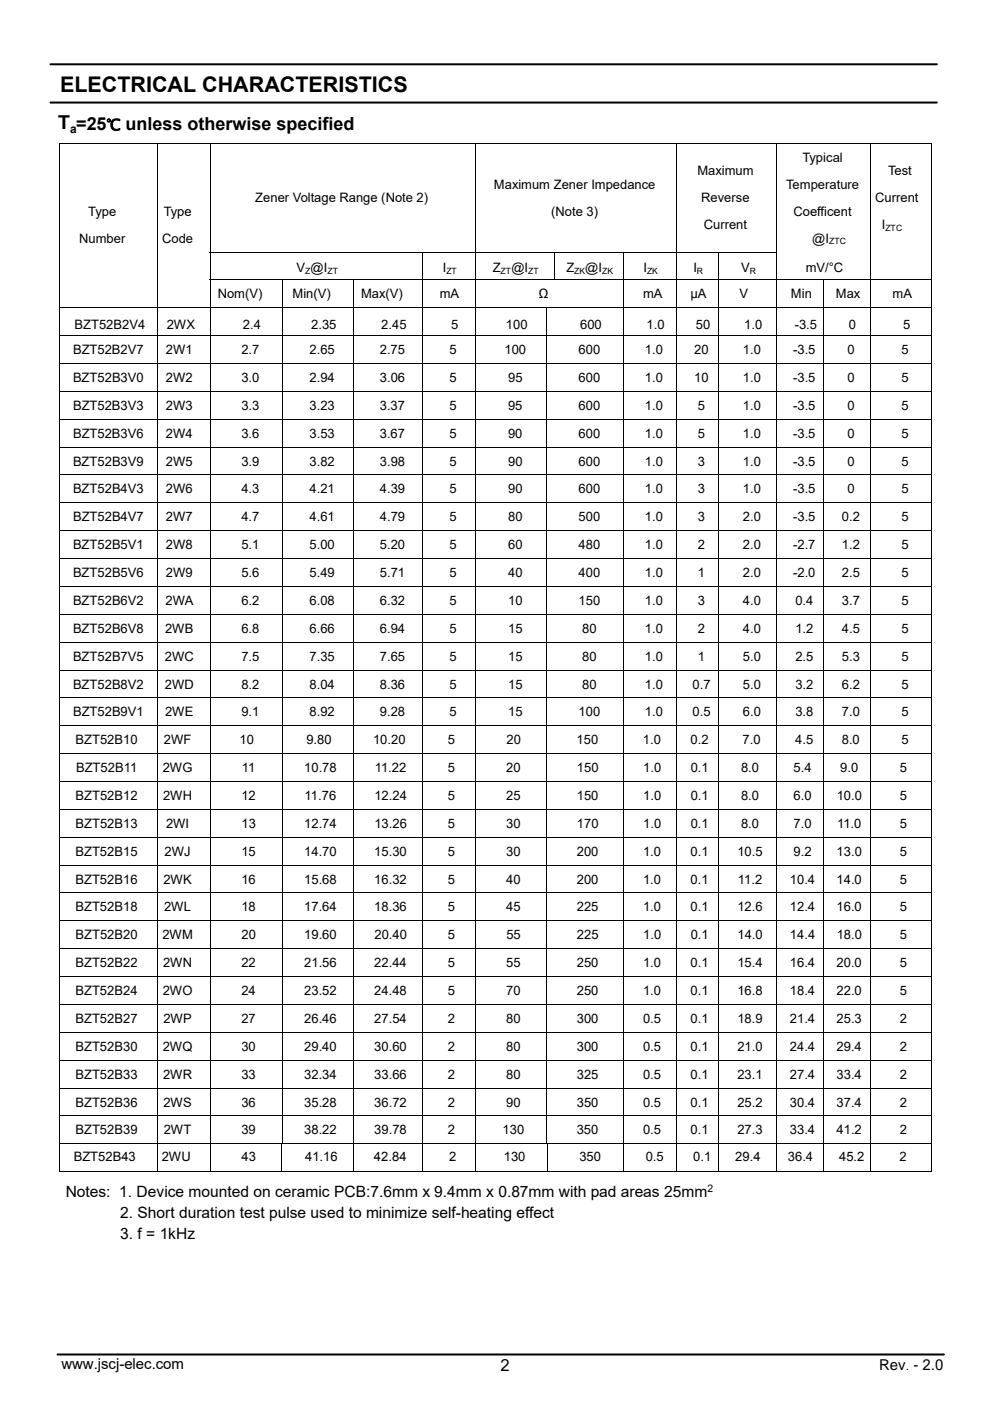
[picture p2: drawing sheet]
<svg xmlns="http://www.w3.org/2000/svg" width="210mm" height="297mm" viewBox="0 0 210 297" stroke-linecap="round" stroke-linejoin="round" font-family="sans-serif">
<defs><g id="words">
<text font-size="4.6" x="12.7" y="19.4">ELECTRICAL CHARACTERISTICS</text>
<text font-size="4.1" x="12.3" y="27.4">T =25</text>
<text font-size="3.8" x="26.6" y="27.6">unless otherwise specified</text>
<text font-size="3.5" x="106.2" y="290.6">2</text>
<g font-size="3.3">
<text x="22.6" y="27.6">℃</text>
<text x="13.9" y="253.9">Notes: 1. Device mounted on ceramic PCB:7.6mm x 9.4mm x 0.87mm with pad areas 25mm</text>
<text x="25.5" y="262.7">3. f = 1kHz</text>
<text x="25.5" y="258.3">2. Short duration test pulse used to minimize self-heating effect</text>
</g>
<g font-size="3.2">
<text x="13" y="290.3">www.jscj-elec.com</text>
<text x="186.5" y="290.5">Rev. - 2.0</text>
</g>
<g font-size="2.8">
<text x="170.2" y="34.3">Typical</text>
<text x="104.8" y="40">Maximum Zener Impedance</text>
<text x="147.9" y="37.2">Maximum</text>
<text x="166.7" y="40">Temperature</text>
<text x="188.3" y="37.2">Test</text>
<text x="18.7" y="45.8">Type</text>
<text x="34.7" y="45.8">Type</text>
<text x="54.1" y="42.9">Zener Voltage Range (Note 2)</text>
<text x="116.9" y="45.7">(Note 3)</text>
<text x="148.7" y="42.9">Reverse</text>
<text x="168.3" y="45.7">Coefficent</text>
<text x="185.6" y="42.9">Current</text>
<text x="16.8" y="51.5">Number</text>
<text x="34.4" y="51.5">Code</text>
<text x="149.3" y="48.6">Current</text>
<text x="172.3" y="51.4">@I</text>
<text x="187" y="48.6">I</text>
<text x="62.9" y="57.7">V @I</text>
<text x="93.9" y="57.7">I</text>
<text x="104.5" y="57.7">Z</text>
<text x="108.5" y="57.7">@I</text>
<text x="120.1" y="57.7">Z</text>
<text x="124.1" y="57.7">@I</text>
<text x="136.5" y="57.7">I</text>
<text x="147.1" y="57.7">I</text>
<text x="157.2" y="57.7">V</text>
<text x="170.9" y="57.7">mV/°C</text>
<text x="46.2" y="63.3">Nom(V)</text>
<text x="62.1" y="63.3">Min(V)</text>
<text x="76.6" y="63.3">Max(V)</text>
<text x="93.3" y="63.3">mA</text>
<text x="114.2" y="63.3">Ω</text>
<text x="136.4" y="63.3">mA</text>
<text x="146.4" y="63.3">μA</text>
<text x="156.8" y="63.3">V</text>
<text x="167.8" y="63.3">Min</text>
<text x="177.3" y="63.3">Max</text>
<text x="189.3" y="63.3">mA</text>
<text x="15.8" y="69.7">BZT52B2V4</text>
<text x="35.4" y="69.7">2WX</text>
<text x="51.5" y="69.7">2.4</text>
<text x="66" y="69.7">2.35</text>
<text x="80.9" y="69.7">2.45</text>
<text x="95.7" y="69.7">5</text>
<text x="107.3" y="69.7">100</text>
<text x="123" y="69.7">600</text>
<text x="137.1" y="69.7">1.0</text>
<text x="147.6" y="69.7">50</text>
<text x="157.9" y="69.7">1.0</text>
<text x="168.6" y="69.7">-3.5</text>
<text x="180.1" y="69.7">0</text>
<text x="191.5" y="69.7">5</text>
<text x="15.5" y="75.1">BZT52B2V7</text>
<text x="35.2" y="75.1">2W1</text>
<text x="51.2" y="75.1">2.7</text>
<text x="65.7" y="75.1">2.65</text>
<text x="80.5" y="75.1">2.75</text>
<text x="95.3" y="75.1">5</text>
<text x="107" y="75.1">100</text>
<text x="122.7" y="75.1">600</text>
<text x="136.8" y="75.1">1.0</text>
<text x="147.2" y="75.1">20</text>
<text x="157.5" y="75.1">1.0</text>
<text x="168.2" y="75.1">-3.5</text>
<text x="179.7" y="75.1">0</text>
<text x="191.2" y="75.1">5</text>
<text x="15.5" y="81">BZT52B3V0</text>
<text x="35.2" y="81">2W2</text>
<text x="51.2" y="81">3.0</text>
<text x="65.7" y="81">2.94</text>
<text x="80.5" y="81">3.06</text>
<text x="95.3" y="81">5</text>
<text x="107.8" y="81">95</text>
<text x="122.7" y="81">600</text>
<text x="136.8" y="81">1.0</text>
<text x="147.2" y="81">10</text>
<text x="157.5" y="81">1.0</text>
<text x="168.2" y="81">-3.5</text>
<text x="179.7" y="81">0</text>
<text x="191.2" y="81">5</text>
<text x="15.5" y="86.9">BZT52B3V3</text>
<text x="35.2" y="86.9">2W3</text>
<text x="51.2" y="86.9">3.3</text>
<text x="65.7" y="86.9">3.23</text>
<text x="80.5" y="86.9">3.37</text>
<text x="95.3" y="86.9">5</text>
<text x="107.8" y="86.9">95</text>
<text x="122.7" y="86.9">600</text>
<text x="136.8" y="86.9">1.0</text>
<text x="148" y="86.9">5</text>
<text x="157.5" y="86.9">1.0</text>
<text x="168.2" y="86.9">-3.5</text>
<text x="179.7" y="86.9">0</text>
<text x="191.2" y="86.9">5</text>
<text x="15.5" y="92.8">BZT52B3V6</text>
<text x="35.2" y="92.8">2W4</text>
<text x="51.2" y="92.8">3.6</text>
<text x="65.7" y="92.8">3.53</text>
<text x="80.5" y="92.8">3.67</text>
<text x="95.3" y="92.8">5</text>
<text x="107.8" y="92.8">90</text>
<text x="122.7" y="92.8">600</text>
<text x="136.8" y="92.8">1.0</text>
<text x="148" y="92.8">5</text>
<text x="157.5" y="92.8">1.0</text>
<text x="168.2" y="92.8">-3.5</text>
<text x="179.7" y="92.8">0</text>
<text x="191.2" y="92.8">5</text>
<text x="15.5" y="98.7">BZT52B3V9</text>
<text x="35.2" y="98.7">2W5</text>
<text x="51.2" y="98.7">3.9</text>
<text x="65.7" y="98.7">3.82</text>
<text x="80.5" y="98.7">3.98</text>
<text x="95.3" y="98.7">5</text>
<text x="107.8" y="98.7">90</text>
<text x="122.7" y="98.7">600</text>
<text x="136.8" y="98.7">1.0</text>
<text x="148" y="98.7">3</text>
<text x="157.5" y="98.7">1.0</text>
<text x="168.2" y="98.7">-3.5</text>
<text x="179.7" y="98.7">0</text>
<text x="191.2" y="98.7">5</text>
<text x="15.5" y="104.6">BZT52B4V3</text>
<text x="35.2" y="104.6">2W6</text>
<text x="51.2" y="104.6">4.3</text>
<text x="65.7" y="104.6">4.21</text>
<text x="80.5" y="104.6">4.39</text>
<text x="95.3" y="104.6">5</text>
<text x="107.8" y="104.6">90</text>
<text x="122.7" y="104.6">600</text>
<text x="136.8" y="104.6">1.0</text>
<text x="148" y="104.6">3</text>
<text x="157.5" y="104.6">1.0</text>
<text x="168.2" y="104.6">-3.5</text>
<text x="179.7" y="104.6">0</text>
<text x="191.2" y="104.6">5</text>
<text x="15.5" y="110.5">BZT52B4V7</text>
<text x="35.2" y="110.5">2W7</text>
<text x="51.2" y="110.5">4.7</text>
<text x="65.7" y="110.5">4.61</text>
<text x="80.5" y="110.5">4.79</text>
<text x="95.3" y="110.5">5</text>
<text x="107.8" y="110.5">80</text>
<text x="122.7" y="110.5">500</text>
<text x="136.8" y="110.5">1.0</text>
<text x="148" y="110.5">3</text>
<text x="157.5" y="110.5">2.0</text>
<text x="168.2" y="110.5">-3.5</text>
<text x="178.6" y="110.5">0.2</text>
<text x="191.2" y="110.5">5</text>
<text x="15.5" y="116.4">BZT52B5V1</text>
<text x="35.2" y="116.4">2W8</text>
<text x="51.2" y="116.4">5.1</text>
<text x="65.7" y="116.4">5.00</text>
<text x="80.5" y="116.4">5.20</text>
<text x="95.3" y="116.4">5</text>
<text x="107.8" y="116.4">60</text>
<text x="122.7" y="116.4">480</text>
<text x="136.8" y="116.4">1.0</text>
<text x="148" y="116.4">2</text>
<text x="157.5" y="116.4">2.0</text>
<text x="168.2" y="116.4">-2.7</text>
<text x="178.6" y="116.4">1.2</text>
<text x="191.2" y="116.4">5</text>
<text x="15.5" y="122.3">BZT52B5V6</text>
<text x="35.2" y="122.3">2W9</text>
<text x="51.2" y="122.3">5.6</text>
<text x="65.7" y="122.3">5.49</text>
<text x="80.5" y="122.3">5.71</text>
<text x="95.3" y="122.3">5</text>
<text x="107.8" y="122.3">40</text>
<text x="122.7" y="122.3">400</text>
<text x="136.8" y="122.3">1.0</text>
<text x="148" y="122.3">1</text>
<text x="157.5" y="122.3">2.0</text>
<text x="168.2" y="122.3">-2.0</text>
<text x="178.6" y="122.3">2.5</text>
<text x="191.2" y="122.3">5</text>
<text x="15.5" y="128.3">BZT52B6V2</text>
<text x="35.1" y="128.3">2WA</text>
<text x="51.2" y="128.3">6.2</text>
<text x="65.7" y="128.3">6.08</text>
<text x="80.5" y="128.3">6.32</text>
<text x="95.3" y="128.3">5</text>
<text x="107.8" y="128.3">10</text>
<text x="122.7" y="128.3">150</text>
<text x="136.8" y="128.3">1.0</text>
<text x="148" y="128.3">3</text>
<text x="157.5" y="128.3">4.0</text>
<text x="168.7" y="128.3">0.4</text>
<text x="178.6" y="128.3">3.7</text>
<text x="191.2" y="128.3">5</text>
<text x="15.5" y="134.2">BZT52B6V8</text>
<text x="35.1" y="134.2">2WB</text>
<text x="51.2" y="134.2">6.8</text>
<text x="65.7" y="134.2">6.66</text>
<text x="80.5" y="134.2">6.94</text>
<text x="95.3" y="134.2">5</text>
<text x="107.8" y="134.2">15</text>
<text x="123.5" y="134.2">80</text>
<text x="136.8" y="134.2">1.0</text>
<text x="148" y="134.2">2</text>
<text x="157.6" y="134.2">4.0</text>
<text x="168.7" y="134.2">1.2</text>
<text x="178.6" y="134.2">4.5</text>
<text x="191.2" y="134.2">5</text>
<text x="15.5" y="140.1">BZT52B7V5</text>
<text x="35" y="140.1">2WC</text>
<text x="51.2" y="140.1">7.5</text>
<text x="65.7" y="140.1">7.35</text>
<text x="80.5" y="140.1">7.65</text>
<text x="95.3" y="140.1">5</text>
<text x="107.8" y="140.1">15</text>
<text x="123.5" y="140.1">80</text>
<text x="136.8" y="140.1">1.0</text>
<text x="148" y="140.1">1</text>
<text x="157.6" y="140.1">5.0</text>
<text x="168.7" y="140.1">2.5</text>
<text x="178.6" y="140.1">5.3</text>
<text x="191.2" y="140.1">5</text>
<text x="15.5" y="146">BZT52B8V2</text>
<text x="35" y="146">2WD</text>
<text x="51.2" y="146">8.2</text>
<text x="65.7" y="146">8.04</text>
<text x="80.5" y="146">8.36</text>
<text x="95.3" y="146">5</text>
<text x="107.8" y="146">15</text>
<text x="123.5" y="146">80</text>
<text x="136.8" y="146">1.0</text>
<text x="146.9" y="146">0.7</text>
<text x="157.6" y="146">5.0</text>
<text x="168.7" y="146">3.2</text>
<text x="178.6" y="146">6.2</text>
<text x="191.2" y="146">5</text>
<text x="15.5" y="151.9">BZT52B9V1</text>
<text x="35.1" y="151.9">2WE</text>
<text x="51.2" y="151.9">9.1</text>
<text x="65.7" y="151.9">8.92</text>
<text x="80.5" y="151.9">9.28</text>
<text x="95.3" y="151.9">5</text>
<text x="107.8" y="151.9">15</text>
<text x="122.7" y="151.9">100</text>
<text x="136.8" y="151.9">1.0</text>
<text x="146.9" y="151.9">0.5</text>
<text x="157.6" y="151.9">6.0</text>
<text x="168.7" y="151.9">3.8</text>
<text x="178.6" y="151.9">7.0</text>
<text x="191.2" y="151.9">5</text>
<text x="16" y="157.8">BZT52B10</text>
<text x="34.8" y="157.8">2WF</text>
<text x="50.8" y="157.8">10</text>
<text x="65" y="157.8">9.80</text>
<text x="79.1" y="157.8">10.20</text>
<text x="95" y="157.8">5</text>
<text x="107.4" y="157.8">20</text>
<text x="122.3" y="157.8">150</text>
<text x="136.4" y="157.8">1.0</text>
<text x="146.5" y="157.8">0.2</text>
<text x="157.5" y="157.8">7.0</text>
<text x="168.6" y="157.8">4.5</text>
<text x="178.5" y="157.8">8.0</text>
<text x="191.2" y="157.8">5</text>
<text x="16.1" y="163.7">BZT52B11</text>
<text x="34.5" y="163.7">2WG</text>
<text x="51.3" y="163.7">11</text>
<text x="64.5" y="163.7">10.78</text>
<text x="79.5" y="163.7">11.22</text>
<text x="95" y="163.7">5</text>
<text x="107.4" y="163.7">20</text>
<text x="122.3" y="163.7">150</text>
<text x="136.4" y="163.7">1.0</text>
<text x="146.5" y="163.7">0.1</text>
<text x="157.2" y="163.7">8.0</text>
<text x="168.3" y="163.7">5.4</text>
<text x="178.2" y="163.7">9.0</text>
<text x="190.9" y="163.7">5</text>
<text x="16" y="169.6">BZT52B12</text>
<text x="34.6" y="169.6">2WH</text>
<text x="51.2" y="169.6">12</text>
<text x="64.6" y="169.6">11.76</text>
<text x="79.4" y="169.6">12.24</text>
<text x="95" y="169.6">5</text>
<text x="107.4" y="169.6">25</text>
<text x="122.3" y="169.6">150</text>
<text x="136.4" y="169.6">1.0</text>
<text x="146.5" y="169.6">0.1</text>
<text x="157.2" y="169.6">8.0</text>
<text x="168.3" y="169.6">6.0</text>
<text x="177.5" y="169.6">10.0</text>
<text x="190.8" y="169.6">5</text>
<text x="16" y="175.5">BZT52B13</text>
<text x="35.2" y="175.5">2WI</text>
<text x="51.2" y="175.5">13</text>
<text x="64.5" y="175.5">12.74</text>
<text x="79.4" y="175.5">13.26</text>
<text x="95" y="175.5">5</text>
<text x="107.4" y="175.5">30</text>
<text x="122.3" y="175.5">170</text>
<text x="136.4" y="175.5">1.0</text>
<text x="146.5" y="175.5">0.1</text>
<text x="157.2" y="175.5">8.0</text>
<text x="168.3" y="175.5">7.0</text>
<text x="177.6" y="175.5">11.0</text>
<text x="190.9" y="175.5">5</text>
<text x="16" y="181.4">BZT52B15</text>
<text x="34.9" y="181.4">2WJ</text>
<text x="51.2" y="181.4">15</text>
<text x="64.5" y="181.4">14.70</text>
<text x="79.4" y="181.4">15.30</text>
<text x="95" y="181.4">5</text>
<text x="107.4" y="181.4">30</text>
<text x="122.3" y="181.4">200</text>
<text x="136.4" y="181.4">1.0</text>
<text x="146.5" y="181.4">0.1</text>
<text x="156.4" y="181.4">10.5</text>
<text x="168.3" y="181.4">9.2</text>
<text x="177.4" y="181.4">13.0</text>
<text x="190.8" y="181.4">5</text>
<text x="16" y="187.3">BZT52B16</text>
<text x="34.7" y="187.3">2WK</text>
<text x="51.2" y="187.3">16</text>
<text x="64.5" y="187.3">15.68</text>
<text x="79.4" y="187.3">16.32</text>
<text x="95" y="187.3">5</text>
<text x="107.4" y="187.3">40</text>
<text x="122.3" y="187.3">200</text>
<text x="136.4" y="187.3">1.0</text>
<text x="146.5" y="187.3">0.1</text>
<text x="156.5" y="187.3">11.2</text>
<text x="167.5" y="187.3">10.4</text>
<text x="177.4" y="187.3">14.0</text>
<text x="190.8" y="187.3">5</text>
<text x="16" y="193.3">BZT52B18</text>
<text x="34.8" y="193.2">2WL</text>
<text x="51.2" y="193.2">18</text>
<text x="64.5" y="193.2">17.64</text>
<text x="79.4" y="193.2">18.36</text>
<text x="95" y="193.2">5</text>
<text x="107.4" y="193.2">45</text>
<text x="122.3" y="193.2">225</text>
<text x="136.4" y="193.2">1.0</text>
<text x="146.5" y="193.2">0.1</text>
<text x="156.4" y="193.2">12.6</text>
<text x="167.5" y="193.2">12.4</text>
<text x="177.4" y="193.2">16.0</text>
<text x="190.8" y="193.2">5</text>
<text x="16" y="199.2">BZT52B20</text>
<text x="34.5" y="199.2">2WM</text>
<text x="51.2" y="199.2">20</text>
<text x="64.5" y="199.2">19.60</text>
<text x="79.4" y="199.2">20.40</text>
<text x="95" y="199.2">5</text>
<text x="107.4" y="199.2">55</text>
<text x="122.3" y="199.2">225</text>
<text x="136.4" y="199.2">1.0</text>
<text x="146.5" y="199.2">0.1</text>
<text x="156.4" y="199.2">14.0</text>
<text x="167.6" y="199.2">14.4</text>
<text x="177.5" y="199.2">18.0</text>
<text x="190.9" y="199.2">5</text>
<text x="16" y="205.1">BZT52B22</text>
<text x="34.6" y="205.1">2WN</text>
<text x="51.2" y="205.1">22</text>
<text x="64.5" y="205.1">21.56</text>
<text x="79.4" y="205.1">22.44</text>
<text x="95" y="205.1">5</text>
<text x="107.4" y="205.1">55</text>
<text x="122.3" y="205.1">250</text>
<text x="136.4" y="205.1">1.0</text>
<text x="146.5" y="205.1">0.1</text>
<text x="156.4" y="205.1">15.4</text>
<text x="167.5" y="205.1">16.4</text>
<text x="177.4" y="205.1">20.0</text>
<text x="190.8" y="205.1">5</text>
<text x="16" y="211">BZT52B24</text>
<text x="34.5" y="211">2WO</text>
<text x="51.2" y="211">24</text>
<text x="64.5" y="211">23.52</text>
<text x="79.4" y="211">24.48</text>
<text x="95" y="211">5</text>
<text x="107.4" y="211">70</text>
<text x="122.3" y="211">250</text>
<text x="136.4" y="211">1.0</text>
<text x="146.5" y="211">0.1</text>
<text x="156.4" y="211">16.8</text>
<text x="167.5" y="211">18.4</text>
<text x="177.4" y="211">22.0</text>
<text x="190.8" y="211">5</text>
<text x="16" y="216.9">BZT52B27</text>
<text x="34.7" y="216.9">2WP</text>
<text x="51.2" y="216.9">27</text>
<text x="64.5" y="216.9">26.46</text>
<text x="79.4" y="216.9">27.54</text>
<text x="95" y="216.9">2</text>
<text x="107.4" y="216.9">80</text>
<text x="122.3" y="216.9">300</text>
<text x="136.4" y="216.9">0.5</text>
<text x="146.5" y="216.9">0.1</text>
<text x="156.4" y="216.9">18.9</text>
<text x="167.5" y="216.9">21.4</text>
<text x="177.4" y="216.9">25.3</text>
<text x="190.8" y="216.9">2</text>
<text x="16" y="222.8">BZT52B30</text>
<text x="34.5" y="222.8">2WQ</text>
<text x="51.2" y="222.8">30</text>
<text x="64.5" y="222.8">29.40</text>
<text x="79.4" y="222.8">30.60</text>
<text x="95" y="222.8">2</text>
<text x="107.4" y="222.8">80</text>
<text x="122.3" y="222.8">300</text>
<text x="136.4" y="222.8">0.5</text>
<text x="146.5" y="222.8">0.1</text>
<text x="156.4" y="222.8">21.0</text>
<text x="167.5" y="222.8">24.4</text>
<text x="177.4" y="222.8">29.4</text>
<text x="190.8" y="222.8">2</text>
<text x="16" y="228.7">BZT52B33</text>
<text x="34.6" y="228.7">2WR</text>
<text x="51.2" y="228.7">33</text>
<text x="64.5" y="228.7">32.34</text>
<text x="79.4" y="228.7">33.66</text>
<text x="95" y="228.7">2</text>
<text x="107.4" y="228.7">80</text>
<text x="122.3" y="228.7">325</text>
<text x="136.4" y="228.7">0.5</text>
<text x="146.5" y="228.7">0.1</text>
<text x="156.4" y="228.7">23.1</text>
<text x="167.5" y="228.7">27.4</text>
<text x="177.4" y="228.7">33.4</text>
<text x="190.8" y="228.7">2</text>
<text x="16" y="234.6">BZT52B36</text>
<text x="34.7" y="234.6">2WS</text>
<text x="51.2" y="234.6">36</text>
<text x="64.5" y="234.6">35.28</text>
<text x="79.4" y="234.6">36.72</text>
<text x="95" y="234.6">2</text>
<text x="107.4" y="234.6">90</text>
<text x="122.3" y="234.6">350</text>
<text x="136.4" y="234.6">0.5</text>
<text x="146.5" y="234.6">0.1</text>
<text x="156.4" y="234.6">25.2</text>
<text x="167.5" y="234.6">30.4</text>
<text x="177.4" y="234.6">37.4</text>
<text x="190.8" y="234.6">2</text>
<text x="16" y="240.5">BZT52B39</text>
<text x="34.8" y="240.5">2WT</text>
<text x="51.2" y="240.5">39</text>
<text x="64.5" y="240.5">38.22</text>
<text x="79.4" y="240.5">39.78</text>
<text x="95" y="240.5">2</text>
<text x="106.6" y="240.5">130</text>
<text x="122.3" y="240.5">350</text>
<text x="136.4" y="240.5">0.5</text>
<text x="146.5" y="240.5">0.1</text>
<text x="156.4" y="240.5">27.3</text>
<text x="167.5" y="240.5">33.4</text>
<text x="177.4" y="240.5">41.2</text>
<text x="190.8" y="240.5">2</text>
<text x="15.6" y="246.2">BZT52B43</text>
<text x="34.3" y="246.2">2WU</text>
<text x="51.2" y="246.2">43</text>
<text x="64.7" y="246.2">41.16</text>
<text x="79.3" y="246.2">42.84</text>
<text x="95.3" y="246.2">2</text>
<text x="106.9" y="246.2">130</text>
<text x="122.9" y="246.2">350</text>
<text x="137" y="246.2">0.5</text>
<text x="147" y="246.2">0.1</text>
<text x="155.9" y="246.2">29.4</text>
<text x="167.1" y="246.2">36.4</text>
<text x="178" y="246.2">45.2</text>
<text x="190.8" y="246.2">2</text>
</g>
<text font-size="2.5" x="14.9" y="28.2">a</text>
<text font-size="2.2" x="150.1" y="252.8">2</text>
<g font-size="1.8">
<text x="175.9" y="51.8">ZTC</text>
<text x="187.8" y="49">ZTC</text>
<text x="64.7" y="58.1">Z</text>
<text x="69.4" y="58.1">ZT</text>
<text x="94.7" y="58.1">ZT</text>
<text x="106.2" y="58.1">ZT</text>
<text x="112" y="58.1">ZT</text>
<text x="121.8" y="58.1">ZK</text>
<text x="127.7" y="58.1">ZK</text>
<text x="137.2" y="58.1">ZK</text>
<text x="147.8" y="58.1">R</text>
<text x="159" y="58.1">R</text>
</g>
</g></defs>
<path d="M10.7 13.6h188M10.7 21.7h188M12.2 287.2h188" fill="none" stroke="#000" stroke-width=".42"/>
<path d="M12.5 30.3h.2v.2h-.2zM197.5 30.3h.2v.2h-.2zM12.5 53.4h.2v.1h-.2zM12.5 59.3h.2v.1h-.2zM33.3 53.4h.2v.1h-.2zM33.3 59.3h.2v.1h-.2zM184.5 53.4h.2v.1h-.2zM197.5 53.4h.2v.1h-.2zM197.5 242.4h.2v.2h-.2z" fill="#000"/>
<g fill="none" stroke="#000" stroke-width=".21">
<path d="M12.5 30.4h185.2M12.6 30.5v22.8M33.4 30.5v22.8M44.6 30.5v22.8M100.8 30.5v22.8M143.4 30.5v22.8M164.8 30.5v22.8M184.6 30.5v22.8M197.6 30.5v22.8M12.6 53.5v5.8M12.6 59.4v5.8M33.4 53.5v5.8"/>
<path d="M33.4 59.4v5.8M44.5 53.4h120.4M44.5 59.3h153.2M44.6 53.5v5.8M44.6 59.4v5.8M59.8 59.4v5.8M75 59.4v5.8M89.6 53.5v5.8M89.6 59.4v5.8M100.8 53.5v5.8M100.8 59.4v5.8M117.5 53.5v5.8"/>
<path d="M132.2 53.5v5.8M132.2 59.4v5.8M143.4 53.5v5.8M143.4 59.4v5.8M152.4 53.5v5.8M152.4 59.4v5.8M164.8 53.5v5.8M164.8 59.4v5.8M174.7 59.4v5.8M184.6 53.5v5.8M184.6 59.4v5.8M197.6 53.5v5.8"/>
<path d="M197.6 59.4v5.8M12.5 65.3h185.2M12.5 71.2h185.2M12.5 77.1h185.2M12.6 65.3v5.8M12.6 71.3v5.7M12.6 77.2v5.7M33.4 65.3v5.8M33.4 71.3v5.7M33.4 77.2v5.7M44.6 65.3v5.8M44.6 71.3v5.7"/>
<path d="M44.6 77.2v5.7M59.8 65.3v5.8M59.8 71.3v5.7M59.8 77.2v5.7M75 65.3v5.8M75 71.3v5.7M75 77.2v5.7M89.6 65.3v5.8M89.6 71.3v5.7M89.6 77.2v5.7M100.8 65.3v5.8M100.8 71.3v5.7"/>
<path d="M100.8 77.2v5.7M116 65.3v5.8M116 71.3v5.7M116 77.2v5.7M132.2 65.3v5.8M132.2 71.3v5.7M132.2 77.2v5.7M143.4 65.3v5.8M143.4 71.3v5.7M143.4 77.2v5.7M152.4 65.3v5.8M152.4 71.3v5.7"/>
<path d="M152.4 77.2v5.7M164.8 65.3v5.8M164.8 71.3v5.7M164.8 77.2v5.7M174.7 65.3v5.8M174.7 71.3v5.7M174.7 77.2v5.7M184.6 65.3v5.8M184.6 71.3v5.7M184.6 77.2v5.7M197.6 65.3v5.8M197.6 71.3v5.7"/>
<path d="M197.6 77.2v5.7M12.5 83h185.2M12.5 88.9h185.2M12.5 94.8h185.2M12.6 83.1v5.7M12.6 89v5.7M12.6 94.9v5.7M33.4 83.1v5.7M33.4 89v5.7M33.4 94.9v5.7M44.6 83.1v5.7M44.6 89v5.7"/>
<path d="M44.6 94.9v5.7M59.8 83.1v5.7M59.8 89v5.7M59.8 94.9v5.7M75 83.1v5.7M75 89v5.7M75 94.9v5.7M89.6 83.1v5.7M89.6 89v5.7M89.6 94.9v5.7M100.8 83.1v5.7M100.8 89v5.7"/>
<path d="M100.8 94.9v5.7M116 83.1v5.7M116 89v5.7M116 94.9v5.7M132.2 83.1v5.7M132.2 89v5.7M132.2 94.9v5.7M143.4 83.1v5.7M143.4 89v5.7M143.4 94.9v5.7M152.4 83.1v5.7M152.4 89v5.7"/>
<path d="M152.4 94.9v5.7M164.8 83.1v5.7M164.8 89v5.7M164.8 94.9v5.7M174.7 83.1v5.7M174.7 89v5.7M174.7 94.9v5.7M184.6 83.1v5.7M184.6 89v5.7M184.6 94.9v5.7M197.6 83.1v5.7M197.6 89v5.7"/>
<path d="M197.6 94.9v5.7M12.5 100.7h185.2M12.5 106.6h185.2M12.5 112.5h185.2M12.5 118.4h185.2M12.6 100.8v5.7M12.6 106.7v5.7M12.6 112.6v5.7M12.6 118.5v5.7M33.4 100.8v5.7M33.4 106.7v5.7M33.4 112.6v5.7"/>
<path d="M33.4 118.5v5.7M44.6 100.8v5.7M44.6 106.7v5.7M44.6 112.6v5.7M44.6 118.5v5.7M59.8 100.8v5.7M59.8 106.7v5.7M59.8 112.6v5.7M59.8 118.5v5.7M75 100.8v5.7M75 106.7v5.7M75 112.6v5.7"/>
<path d="M75 118.5v5.7M89.6 100.8v5.7M89.6 106.7v5.7M89.6 112.6v5.7M89.6 118.5v5.7M100.8 100.8v5.7M100.8 106.7v5.7M100.8 112.6v5.7M100.8 118.5v5.7M116 100.8v5.7M116 106.7v5.7M116 112.6v5.7"/>
<path d="M116 118.5v5.7M132.2 100.8v5.7M132.2 106.7v5.7M132.2 112.6v5.7M132.2 118.5v5.7M143.4 100.8v5.7M143.4 106.7v5.7M143.4 112.6v5.7M143.4 118.5v5.7M152.4 100.8v5.7M152.4 106.7v5.7M152.4 112.6v5.7"/>
<path d="M152.4 118.5v5.7M164.8 100.8v5.7M164.8 106.7v5.7M164.8 112.6v5.7M164.8 118.5v5.7M174.7 100.8v5.7M174.7 106.7v5.7M174.7 112.6v5.7M174.7 118.5v5.7M184.6 100.8v5.7M184.6 106.7v5.7M184.6 112.6v5.7"/>
<path d="M184.6 118.5v5.7M197.6 100.8v5.7M197.6 106.7v5.7M197.6 112.6v5.7M197.6 118.5v5.7M12.5 124.4h185.2M12.5 130.3h185.2M12.5 136.2h185.2M12.6 124.4v5.8M12.6 130.3v5.8M12.6 136.2v5.8M33.4 124.4v5.8"/>
<path d="M33.4 130.3v5.8M33.4 136.2v5.8M44.6 124.4v5.8M44.6 130.3v5.8M44.6 136.2v5.8M59.8 124.4v5.8M59.8 130.3v5.8M59.8 136.2v5.8M75 124.4v5.8M75 130.3v5.8M75 136.2v5.8M89.6 124.4v5.8"/>
<path d="M89.6 130.3v5.8M89.6 136.2v5.8M100.8 124.4v5.8M100.8 130.3v5.8M100.8 136.2v5.8M116 124.4v5.8M116 130.3v5.8M116 136.2v5.8M132.2 124.4v5.8M132.2 130.3v5.8M132.2 136.2v5.8M143.4 124.4v5.8"/>
<path d="M143.4 130.3v5.8M143.4 136.2v5.8M152.4 124.4v5.8M152.4 130.3v5.8M152.4 136.2v5.8M164.8 124.4v5.8M164.8 130.3v5.8M164.8 136.2v5.8M174.7 124.4v5.8M174.7 130.3v5.8M174.7 136.2v5.8M184.6 124.4v5.8"/>
<path d="M184.6 130.3v5.8M184.6 136.2v5.8M197.6 124.4v5.8M197.6 130.3v5.8M197.6 136.2v5.8M12.5 142.1h185.2M12.5 148h185.2M12.5 153.9h185.2M12.5 159.8h185.2M12.6 142.2v5.7M12.6 148.1v5.7M12.6 154v5.7"/>
<path d="M12.6 159.9v5.7M33.4 142.2v5.7M33.4 148.1v5.7M33.4 154v5.7M33.4 159.9v5.7M44.6 142.2v5.7M44.6 148.1v5.7M44.6 154v5.7M44.6 159.9v5.7M59.8 142.2v5.7M59.8 148.1v5.7M59.8 154v5.7"/>
<path d="M59.8 159.9v5.7M75 142.2v5.7M75 148.1v5.7M75 154v5.7M75 159.9v5.7M89.6 142.2v5.7M89.6 148.1v5.7M89.6 154v5.7M89.6 159.9v5.7M100.8 142.2v5.7M100.8 148.1v5.7M100.8 154v5.7"/>
<path d="M100.8 159.9v5.7M116 142.2v5.7M116 148.1v5.7M116 154v5.7M116 159.9v5.7M132.2 142.2v5.7M132.2 148.1v5.7M132.2 154v5.7M132.2 159.9v5.7M143.4 142.2v5.7M143.4 148.1v5.7M143.4 154v5.7"/>
<path d="M143.4 159.9v5.7M152.4 142.2v5.7M152.4 148.1v5.7M152.4 154v5.7M152.4 159.9v5.7M164.8 142.2v5.7M164.8 148.1v5.7M164.8 154v5.7M164.8 159.9v5.7M174.7 142.2v5.7M174.7 148.1v5.7M174.7 154v5.7"/>
<path d="M174.7 159.9v5.7M184.6 142.2v5.7M184.6 148.1v5.7M184.6 154v5.7M184.6 159.9v5.7M197.6 142.2v5.7M197.6 148.1v5.7M197.6 154v5.7M197.6 159.9v5.7M12.5 165.7h185.2M12.5 171.6h185.2M12.5 177.5h185.2"/>
<path d="M12.6 165.8v5.7M12.6 171.7v5.7M12.6 177.6v5.7M33.4 165.8v5.7M33.4 171.7v5.7M33.4 177.6v5.7M44.6 165.8v5.7M44.6 171.7v5.7M44.6 177.6v5.7M59.8 165.8v5.7M59.8 171.7v5.7M59.8 177.6v5.7"/>
<path d="M75 165.8v5.7M75 171.7v5.7M75 177.6v5.7M89.6 165.8v5.7M89.6 171.7v5.7M89.6 177.6v5.7M100.8 165.8v5.7M100.8 171.7v5.7M100.8 177.6v5.7M116 165.8v5.7M116 171.7v5.7M116 177.6v5.7"/>
<path d="M132.2 165.8v5.7M132.2 171.7v5.7M132.2 177.6v5.7M143.4 165.8v5.7M143.4 171.7v5.7M143.4 177.6v5.7M152.4 165.8v5.7M152.4 171.7v5.7M152.4 177.6v5.7M164.8 165.8v5.7M164.8 171.7v5.7M164.8 177.6v5.7"/>
<path d="M174.7 165.8v5.7M174.7 171.7v5.7M174.7 177.6v5.7M184.6 165.8v5.7M184.6 171.7v5.7M184.6 177.6v5.7M197.6 165.8v5.7M197.6 171.7v5.7M197.6 177.6v5.7M12.5 183.4h185.2M12.5 189.3h185.2M12.5 195.3h185.2"/>
<path d="M12.6 183.5v5.7M12.6 189.4v5.7M12.6 195.3v5.8M33.4 183.5v5.7M33.4 189.4v5.7M33.4 195.3v5.8M44.6 183.5v5.7M44.6 189.4v5.7M44.6 195.3v5.8M59.8 183.5v5.7M59.8 189.4v5.7M59.8 195.3v5.8"/>
<path d="M75 183.5v5.7M75 189.4v5.7M75 195.3v5.8M89.6 183.5v5.7M89.6 189.4v5.7M89.6 195.3v5.8M100.8 183.5v5.7M100.8 189.4v5.7M100.8 195.3v5.8M116 183.5v5.7M116 189.4v5.7M116 195.3v5.8"/>
<path d="M132.2 183.5v5.7M132.2 189.4v5.7M132.2 195.3v5.8M143.4 183.5v5.7M143.4 189.4v5.7M143.4 195.3v5.8M152.4 183.5v5.7M152.4 189.4v5.7M152.4 195.3v5.8M164.8 183.5v5.7M164.8 189.4v5.7M164.8 195.3v5.8"/>
<path d="M174.7 183.5v5.7M174.7 189.4v5.7M174.7 195.3v5.8M184.6 183.5v5.7M184.6 189.4v5.7M184.6 195.3v5.8M197.6 183.5v5.7M197.6 189.4v5.7M197.6 195.3v5.8M12.5 201.2h185.2M12.5 207.1h185.2M12.5 213h185.2"/>
<path d="M12.5 218.9h185.2M12.6 201.2v5.8M12.6 207.1v5.8M12.6 213.1v5.7M12.6 219v5.7M33.4 201.2v5.8M33.4 207.1v5.8M33.4 213.1v5.7M33.4 219v5.7M44.6 201.2v5.8M44.6 207.1v5.8M44.6 213.1v5.7"/>
<path d="M44.6 219v5.7M59.8 201.2v5.8M59.8 207.1v5.8M59.8 213.1v5.7M59.8 219v5.7M75 201.2v5.8M75 207.1v5.8M75 213.1v5.7M75 219v5.7M89.6 201.2v5.8M89.6 207.1v5.8M89.6 213.1v5.7"/>
<path d="M89.6 219v5.7M100.8 201.2v5.8M100.8 207.1v5.8M100.8 213.1v5.7M100.8 219v5.7M116 201.2v5.8M116 207.1v5.8M116 213.1v5.7M116 219v5.7M132.2 201.2v5.8M132.2 207.1v5.8M132.2 213.1v5.7"/>
<path d="M132.2 219v5.7M143.4 201.2v5.8M143.4 207.1v5.8M143.4 213.1v5.7M143.4 219v5.7M152.4 201.2v5.8M152.4 207.1v5.8M152.4 213.1v5.7M152.4 219v5.7M164.8 201.2v5.8M164.8 207.1v5.8M164.8 213.1v5.7"/>
<path d="M164.8 219v5.7M174.7 201.2v5.8M174.7 207.1v5.8M174.7 213.1v5.7M174.7 219v5.7M184.6 201.2v5.8M184.6 207.1v5.8M184.6 213.1v5.7M184.6 219v5.7M197.6 201.2v5.8M197.6 207.1v5.8M197.6 213.1v5.7"/>
<path d="M197.6 219v5.7M12.5 224.8h185.2M12.5 230.7h185.2M12.5 236.6h185.2M12.6 224.9v5.7M12.6 230.8v5.7M12.6 236.7v5.9M33.4 224.9v5.7M33.4 230.8v5.7M33.4 236.7v11.6M44.6 224.9v5.7M44.6 230.8v5.7"/>
<path d="M44.6 236.7v11.7M59.8 224.9v5.7M59.8 230.8v5.7M59.8 236.7v5.9M75 224.9v5.7M75 230.8v5.7M75 236.7v11.6M89.6 224.9v5.7M89.6 230.8v5.7M89.6 236.7v11.6M100.8 224.9v5.7M100.8 230.8v5.7"/>
<path d="M100.8 236.7v5.9M116 224.9v5.7M116 230.8v5.7M116 236.7v11.5M132.2 224.9v5.7M132.2 230.8v5.7M132.2 236.7v11.6M143.4 224.9v5.7M143.4 230.8v5.7M143.4 236.7v5.9M152.4 224.9v5.7M152.4 230.8v5.7"/>
<path d="M152.4 236.7v11.7M164.8 224.9v5.7M164.8 230.8v5.7M164.8 236.7l-.1 11.6M174.7 224.9v5.7M174.7 230.8v5.7M174.7 236.7v11.5M184.6 224.9v5.7M184.6 230.8v5.7M184.6 236.7v11.8M197.6 224.9v5.7M197.6 230.8v5.7"/>
<path d="M197.6 236.7v11.6M12.5 248.3h185.1M12.5 242.5h20.8M12.6 242.5v5.9M33.5 242.5h11M44.6 242.5h15.2M59.8 242.5v5.8M59.9 242.5h15M75.1 242.5h14.4M89.7 242.5h11M100.8 242.5v5.8M100.9 242.5h15"/>
<path d="M116.1 242.5h16M132.3 242.5h11M143.4 242.6v5.9M143.5 242.5h8.8M152.5 242.5h12.2M164.9 242.5h9.7M174.7 242.5h9.8M184.7 242.5h12.8"/>
</g>
<use href="#words"/>
</svg>
